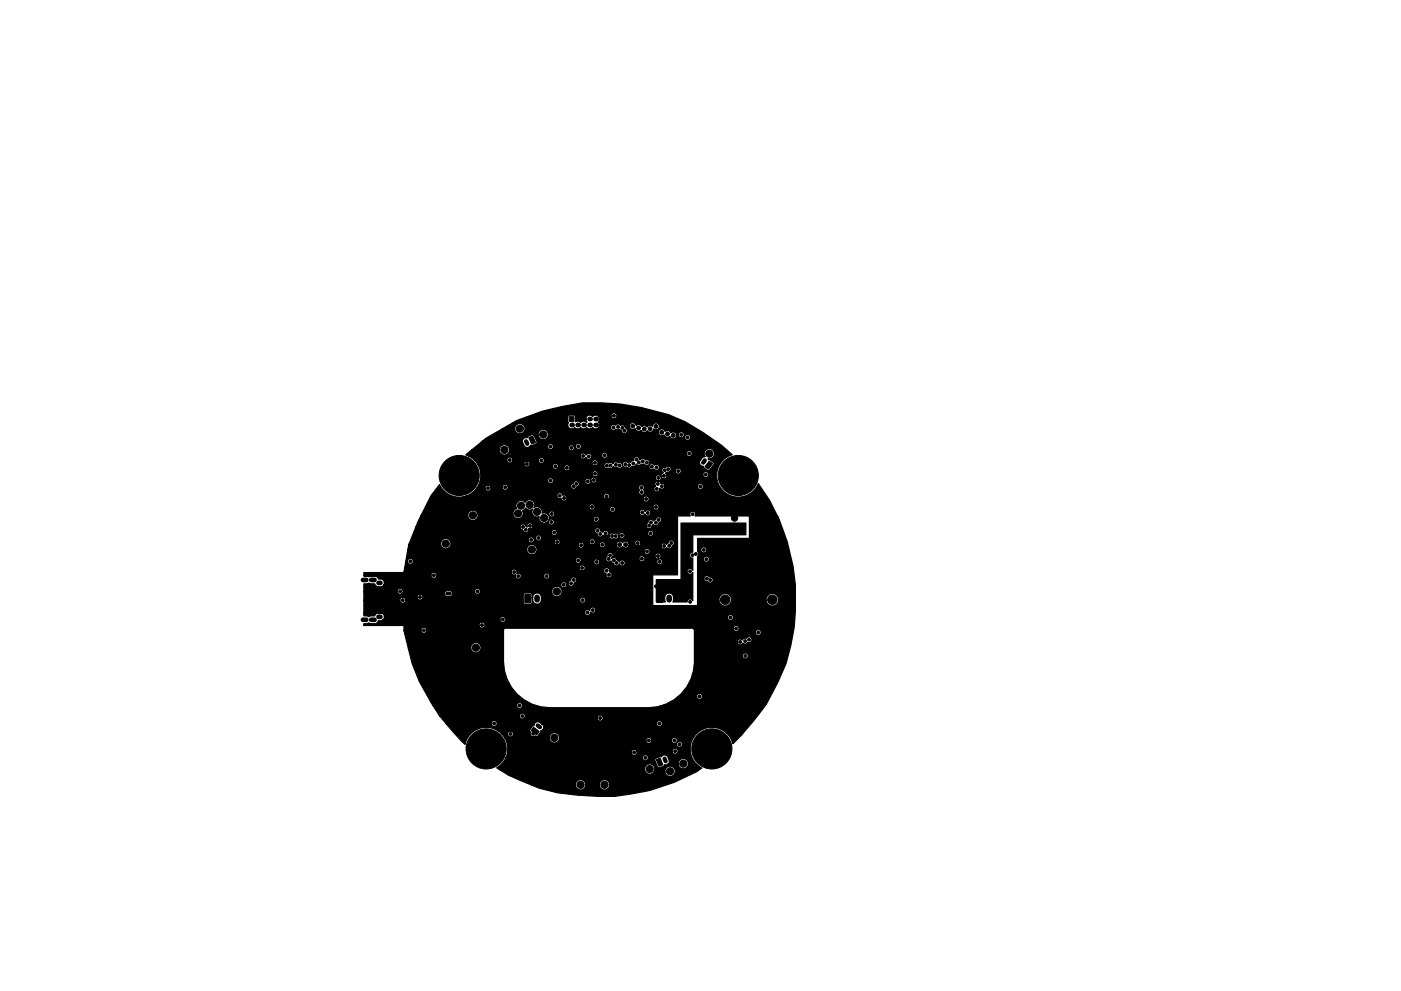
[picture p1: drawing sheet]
<svg xmlns="http://www.w3.org/2000/svg" width="297mm" height="210mm" viewBox="0 0 297 210" stroke-linecap="round" stroke-linejoin="round" font-family="sans-serif">
<g fill="#000" stroke="#000" stroke-width=".21">
<path d="M112.1 92.9l.8-.4 .6 1.3-.8 .4zM120.7 88.4h1v1h-1zM150.4 97.8l.7 .6-.9 1.2-.7-.6zM155.1 111.2h1.3v1.4h-1.3zM111.3 126.1h1.2v1.7h-1.2zM139.3 126.1h1.2v1.7h-1.2zM113.2 154.3l1.1 .9-.5 .7-1.2-.9zM139.1 161.2l.9-.3 .5 1.3-.8 .4z"/>
<circle cx="106.9" cy="95.4" r=".76"/>
<circle cx="108.1" cy="97.6" r=".3"/>
<circle cx="110.2" cy="90.9" r=".76"/>
<circle cx="111.7" cy="98.4" r=".3"/>
<circle cx="114.6" cy="99" r=".3"/>
<circle cx="114.8" cy="97.7" r=".3"/>
<circle cx="115.2" cy="92.2" r=".76"/>
<circle cx="116.7" cy="94.8" r=".3"/>
<circle cx="117.8" cy="98.9" r=".3"/>
<circle cx="120.2" cy="99.2" r=".3"/>
<circle cx="121.1" cy="95" r=".3"/>
<circle cx="122.6" cy="94.7" r=".3"/>
<circle cx="123.6" cy="96.7" r=".3"/>
<circle cx="124.8" cy="96.8" r=".3"/>
<circle cx="126.1" cy="98.2" r=".3"/>
<circle cx="128.2" cy="96.6" r=".3"/>
<circle cx="128.7" cy="98.8" r=".3"/>
<circle cx="129.4" cy="98.7" r=".3"/>
<circle cx="130.1" cy="90.7" r=".3"/>
<circle cx="130.2" cy="88.2" r=".3"/>
<circle cx="130.6" cy="98.6" r=".3"/>
<circle cx="131" cy="90.6" r=".3"/>
<circle cx="131.4" cy="98.7" r=".3"/>
<circle cx="132" cy="90.8" r=".3"/>
<circle cx="132.4" cy="91.4" r=".3"/>
<circle cx="132.6" cy="98.5" r=".3"/>
<circle cx="133.3" cy="88.9" r=".4"/>
<circle cx="133.4" cy="98.7" r=".3"/>
<circle cx="133.9" cy="97.2" r=".3"/>
<circle cx="134.2" cy="90.4" r=".4"/>
<circle cx="134.3" cy="98.3" r=".3"/>
<circle cx="135" cy="97.5" r=".3"/>
<circle cx="135.4" cy="90.8" r=".4"/>
<circle cx="135.4" cy="98.1" r=".3"/>
<circle cx="136.3" cy="97.9" r=".3"/>
<circle cx="136.6" cy="91" r=".4"/>
<circle cx="137.2" cy="98.1" r=".3"/>
<circle cx="137.8" cy="91" r=".4"/>
<circle cx="138.2" cy="99" r=".3"/>
<circle cx="139.1" cy="90.5" r=".4"/>
<circle cx="139.2" cy="99.1" r=".3"/>
<circle cx="140.3" cy="91.7" r=".4"/>
<circle cx="140.9" cy="99.8" r=".3"/>
<circle cx="141.5" cy="92.1" r=".4"/>
<circle cx="141.7" cy="99.5" r=".3"/>
<circle cx="142.7" cy="92.4" r=".4"/>
<circle cx="143.6" cy="98.8" r=".3"/>
<circle cx="143.8" cy="99.9" r=".3"/>
<circle cx="144.4" cy="92.2" r=".3"/>
<circle cx="145.8" cy="92.8" r=".3"/>
<circle cx="146.1" cy="96.2" r=".3"/>
<circle cx="150.4" cy="96.2" r=".76"/>
<circle cx="87" cy="119.1" r=".3"/>
<circle cx="89" cy="113.2" r=".76"/>
<circle cx="94.5" cy="115.3" r=".76"/>
<circle cx="97.4" cy="100.9" r="4.3"/>
<circle cx="97.4" cy="117.5" r=".3"/>
<circle cx="100.3" cy="109.3" r=".76"/>
<circle cx="101" cy="113.3" r=".3"/>
<circle cx="102.7" cy="117.4" r=".3"/>
<circle cx="103.5" cy="103.6" r=".3"/>
<circle cx="107.1" cy="103.4" r=".3"/>
<circle cx="107.9" cy="113.3" r=".3"/>
<circle cx="109.8" cy="108.9" r=".76"/>
<circle cx="110.5" cy="107.3" r=".76"/>
<circle cx="110.9" cy="113" r=".3"/>
<circle cx="110.9" cy="111.8" r=".3"/>
<circle cx="111" cy="102.3" r=".3"/>
<circle cx="111.5" cy="112.4" r=".3"/>
<circle cx="112.3" cy="107.1" r=".76"/>
<circle cx="112.4" cy="111.6" r=".3"/>
<circle cx="112.6" cy="114.5" r=".3"/>
<circle cx="112.8" cy="116.6" r=".76"/>
<circle cx="113.9" cy="108.6" r=".76"/>
<circle cx="114.2" cy="114.1" r=".3"/>
<circle cx="115.3" cy="102.8" r=".3"/>
<circle cx="115.4" cy="109.9" r=".76"/>
<circle cx="116" cy="118.4" r=".3"/>
<circle cx="116.7" cy="102" r=".3"/>
<circle cx="116.9" cy="110.7" r=".3"/>
<circle cx="117" cy="109" r=".3"/>
<circle cx="117.5" cy="113" r=".3"/>
<circle cx="118.1" cy="115" r=".3"/>
<circle cx="118.7" cy="105.2" r=".3"/>
<circle cx="119.6" cy="105.7" r=".3"/>
<circle cx="120.3" cy="105.2" r=".3"/>
<circle cx="120.3" cy="107" r=".3"/>
<circle cx="121.6" cy="103.2" r=".3"/>
<circle cx="122.2" cy="102.6" r=".3"/>
<circle cx="122.6" cy="118.9" r=".3"/>
<circle cx="123.2" cy="115.7" r=".3"/>
<circle cx="123.9" cy="110" r=".3"/>
<circle cx="124.6" cy="102.1" r=".3"/>
<circle cx="125.5" cy="107.5" r=".3"/>
<circle cx="125.5" cy="114.9" r=".3"/>
<circle cx="125.9" cy="101.8" r=".3"/>
<circle cx="126.2" cy="100.5" r=".3"/>
<circle cx="126.3" cy="107.1" r=".3"/>
<circle cx="126.4" cy="110.1" r=".3"/>
<circle cx="126.4" cy="105.1" r=".3"/>
<circle cx="126.5" cy="119.2" r=".3"/>
<circle cx="126.7" cy="112.6" r=".3"/>
<circle cx="127.3" cy="113.3" r=".3"/>
<circle cx="127.7" cy="115.6" r=".3"/>
<circle cx="128.4" cy="113.1" r=".3"/>
<circle cx="128.6" cy="105.3" r=".3"/>
<circle cx="129.1" cy="118.6" r=".3"/>
<circle cx="129.3" cy="117.8" r=".3"/>
<circle cx="129.8" cy="113.7" r=".3"/>
<circle cx="129.9" cy="108" r=".3"/>
<circle cx="130.2" cy="118.9" r=".3"/>
<circle cx="130.5" cy="113.7" r=".3"/>
<circle cx="130.7" cy="119.4" r=".3"/>
<circle cx="131" cy="105.3" r=".3"/>
<circle cx="131.4" cy="115.5" r=".4"/>
<circle cx="131.9" cy="113.6" r=".3"/>
<circle cx="131.9" cy="119.4" r=".3"/>
<circle cx="131.9" cy="105.3" r=".3"/>
<circle cx="132.6" cy="115.5" r=".4"/>
<circle cx="132.7" cy="105.3" r=".3"/>
<circle cx="133.1" cy="117" r=".3"/>
<circle cx="133.5" cy="105.3" r=".3"/>
<circle cx="133.7" cy="114.7" r=".3"/>
<circle cx="134.4" cy="105.3" r=".3"/>
<circle cx="134.6" cy="111.8" r=".3"/>
<circle cx="135.2" cy="115.2" r=".3"/>
<circle cx="136" cy="103.5" r=".3"/>
<circle cx="136" cy="104.4" r=".3"/>
<circle cx="136.1" cy="118.5" r=".3"/>
<circle cx="136.2" cy="108.7" r=".3"/>
<circle cx="137" cy="105.9" r=".3"/>
<circle cx="137.2" cy="117" r=".3"/>
<circle cx="137.3" cy="108.8" r=".3"/>
<circle cx="137.6" cy="111.5" r=".3"/>
<circle cx="137.9" cy="113.1" r=".3"/>
<circle cx="138" cy="110.8" r=".3"/>
<circle cx="139.1" cy="110.9" r=".3"/>
<circle cx="139.1" cy="107.6" r=".3"/>
<circle cx="139.3" cy="103.7" r=".3"/>
<circle cx="139.5" cy="102.7" r=".3"/>
<circle cx="139.5" cy="118" r=".3"/>
<circle cx="139.6" cy="101.4" r=".3"/>
<circle cx="139.6" cy="110.3" r=".3"/>
<circle cx="139.9" cy="119.2" r=".3"/>
<circle cx="140.3" cy="103.2" r=".3"/>
<circle cx="140.8" cy="100.9" r=".3"/>
<circle cx="140.8" cy="115.8" r=".3"/>
<circle cx="141.2" cy="115.1" r=".3"/>
<circle cx="141.5" cy="111.1" r=".3"/>
<circle cx="141.9" cy="103.2" r=".3"/>
<circle cx="141.9" cy="106.7" r=".3"/>
<circle cx="141.9" cy="115.8" r=".3"/>
<circle cx="142.3" cy="115.2" r=".3"/>
<circle cx="142.4" cy="111.1" r=".3"/>
<circle cx="143.3" cy="111.4" r=".3"/>
<circle cx="143.4" cy="115.3" r=".3"/>
<circle cx="145.9" cy="103.4" r=".3"/>
<circle cx="146.8" cy="117.8" r=".3"/>
<circle cx="146.9" cy="109.1" r=".3"/>
<circle cx="147.5" cy="117.5" r=".3"/>
<circle cx="147.6" cy="104.8" r=".3"/>
<circle cx="148.5" cy="103.2" r=".3"/>
<circle cx="149.2" cy="116.7" r=".3"/>
<circle cx="149.6" cy="100.7" r=".3"/>
<circle cx="149.8" cy="118.6" r=".3"/>
<circle cx="155.7" cy="109.9" r=".67"/>
<circle cx="156.5" cy="100.9" r="4.3"/>
<circle cx="161.3" cy="109.8" r=".76"/>
<circle cx="81.8" cy="129" r=".3"/>
<circle cx="83.4" cy="127.2" r=".3"/>
<circle cx="84.2" cy="122" r=".3"/>
<circle cx="84.8" cy="125.5" r=".3"/>
<circle cx="85.4" cy="127.3" r=".3"/>
<circle cx="88.6" cy="127.9" r=".3"/>
<circle cx="89" cy="126.7" r=".3"/>
<circle cx="89.9" cy="133.7" r=".3"/>
<circle cx="90.3" cy="131.5" r=".3"/>
<circle cx="92" cy="122.1" r=".3"/>
<circle cx="94.8" cy="125.9" r=".3"/>
<circle cx="95.4" cy="125.9" r=".3"/>
<circle cx="97.3" cy="128" r=".3"/>
<circle cx="100.3" cy="125.2" r=".3"/>
<circle cx="100.9" cy="137.4" r=".76"/>
<circle cx="101.2" cy="125.5" r=".3"/>
<circle cx="101.2" cy="134.2" r=".3"/>
<circle cx="102.2" cy="132.6" r=".3"/>
<circle cx="102.7" cy="125.5" r=".3"/>
<circle cx="102.7" cy="136.2" r=".3"/>
<circle cx="104.6" cy="125.8" r=".3"/>
<circle cx="105.4" cy="127.2" r=".3"/>
<circle cx="106.6" cy="131.4" r=".3"/>
<circle cx="109" cy="121.4" r=".3"/>
<circle cx="109.9" cy="122.2" r=".3"/>
<circle cx="115.9" cy="122.2" r=".3"/>
<circle cx="118.1" cy="125.5" r=".76"/>
<circle cx="119.5" cy="124.1" r=".3"/>
<circle cx="121.1" cy="123.8" r=".3"/>
<circle cx="121.6" cy="123" r=".3"/>
<circle cx="121.7" cy="129.4" r=".3"/>
<circle cx="123.4" cy="120.5" r=".3"/>
<circle cx="123.5" cy="127.3" r=".3"/>
<circle cx="124.5" cy="122.2" r=".3"/>
<circle cx="124.6" cy="130" r=".3"/>
<circle cx="125.2" cy="124.5" r=".3"/>
<circle cx="125.5" cy="122.2" r=".3"/>
<circle cx="125.7" cy="129.4" r=".3"/>
<circle cx="126.1" cy="122" r=".3"/>
<circle cx="126.7" cy="125.4" r=".3"/>
<circle cx="127.4" cy="122.2" r=".3"/>
<circle cx="127.6" cy="129.5" r=".3"/>
<circle cx="128.6" cy="121.1" r=".3"/>
<circle cx="129.1" cy="122" r=".3"/>
<circle cx="132.3" cy="122.2" r=".3"/>
<circle cx="132.7" cy="123.4" r=".3"/>
<circle cx="133.3" cy="124.5" r=".3"/>
<circle cx="133.3" cy="129.3" r=".3"/>
<circle cx="133.8" cy="125.4" r=".3"/>
<circle cx="134.4" cy="126.3" r=".3"/>
<circle cx="139.1" cy="124.4" r=".3"/>
<circle cx="140.1" cy="124.4" r=".3"/>
<circle cx="142.6" cy="120.6" r=".3"/>
<circle cx="143.2" cy="121" r=".3"/>
<circle cx="145.2" cy="124.3" r=".3"/>
<circle cx="146.3" cy="124.3" r=".3"/>
<circle cx="146.3" cy="121.2" r=".3"/>
<circle cx="146.3" cy="127.7" r=".3"/>
<circle cx="149.9" cy="122.7" r=".3"/>
<circle cx="150.6" cy="123.1" r=".3"/>
<circle cx="152.8" cy="130.8" r=".3"/>
<circle cx="153.2" cy="132.5" r=".3"/>
<circle cx="153.7" cy="127.2" r="1"/>
<circle cx="154.2" cy="134.4" r=".3"/>
<circle cx="154.9" cy="131" r=".3"/>
<circle cx="156.1" cy="133.3" r=".3"/>
<circle cx="156.8" cy="131" r=".3"/>
<circle cx="156.9" cy="136.2" r=".3"/>
<circle cx="157.9" cy="126.9" r=".3"/>
<circle cx="158" cy="136" r=".3"/>
<circle cx="158" cy="139.2" r=".3"/>
<circle cx="158.8" cy="135.7" r=".3"/>
<circle cx="159.6" cy="126.9" r=".3"/>
<circle cx="159.8" cy="139.6" r=".3"/>
<circle cx="160.8" cy="134.2" r=".3"/>
<circle cx="161.6" cy="130.9" r=".3"/>
<circle cx="162.1" cy="133.4" r=".3"/>
<circle cx="162.3" cy="135.2" r=".3"/>
<circle cx="162.6" cy="130.9" r=".3"/>
<circle cx="163.5" cy="130.9" r=".3"/>
<circle cx="163.7" cy="127.2" r="1"/>
<circle cx="164.1" cy="136.2" r=".3"/>
<circle cx="103.1" cy="158.9" r="4.3"/>
<circle cx="104.2" cy="144.8" r=".3"/>
<circle cx="104.8" cy="153.5" r=".3"/>
<circle cx="105.6" cy="151.7" r=".3"/>
<circle cx="106.6" cy="148" r=".3"/>
<circle cx="108.2" cy="155.7" r=".3"/>
<circle cx="109.5" cy="150.9" r=".3"/>
<circle cx="110.2" cy="149.7" r=".3"/>
<circle cx="110.8" cy="151.9" r=".3"/>
<circle cx="111.4" cy="153.5" r=".3"/>
<circle cx="113" cy="155.7" r=".3"/>
<circle cx="117.5" cy="156.5" r=".76"/>
<circle cx="127.2" cy="152.3" r=".3"/>
<circle cx="134.4" cy="159.6" r=".3"/>
<circle cx="136.2" cy="152.9" r=".3"/>
<circle cx="137.6" cy="157.1" r=".3"/>
<circle cx="138.8" cy="155.5" r=".3"/>
<circle cx="139.8" cy="153.5" r=".3"/>
<circle cx="141.6" cy="154" r=".3"/>
<circle cx="143" cy="157.1" r=".3"/>
<circle cx="143.1" cy="159.4" r=".3"/>
<circle cx="144.1" cy="157.9" r=".3"/>
<circle cx="148.3" cy="147.7" r=".3"/>
<circle cx="150.3" cy="153.5" r=".3"/>
<circle cx="150.9" cy="158.9" r="4.3"/>
<circle cx="154.8" cy="152.6" r=".3"/>
<circle cx="158.8" cy="152" r=".3"/>
<circle cx="162.9" cy="140.6" r=".3"/>
<circle cx="123.1" cy="166.5" r=".76"/>
<circle cx="125.6" cy="166.5" r=".76"/>
<circle cx="128.2" cy="166.5" r=".76"/>
<circle cx="136.8" cy="160.8" r=".3"/>
<circle cx="137.7" cy="163.2" r=".76"/>
<circle cx="142.1" cy="163.6" r=".76"/>
<circle cx="144.9" cy="162" r=".76"/>
</g>
<g fill="#000">
<circle cx="121.2" cy="90.2" r=".5"/>
<circle cx="122.5" cy="88.9" r=".5"/>
<circle cx="122.5" cy="90.2" r=".5"/>
<circle cx="123.7" cy="88.9" r=".5"/>
<circle cx="123.7" cy="90.2" r=".5"/>
<circle cx="125" cy="90.2" r=".5"/>
<circle cx="125" cy="88.9" r=".5"/>
<circle cx="126.3" cy="90.2" r=".5"/>
<circle cx="126.3" cy="88.9" r=".5"/>
</g>
<path d="M113.9 126.7v.5M141.9 126.7v.5" fill="none" stroke="#000" stroke-width="1.2"/>
<path d="M77 123h.7M77 131.5h.7M78.7 123h.7M78.7 131.5h.7M80.3 130.9h.4M80.3 123.7h.4" fill="none" stroke="#000" stroke-width="1"/>
<path d="M110.4 94.2l.2 .5M111.5 93.6l.3 .6M148.4 96.9l-.3 .5M149.4 97.7l-.3 .5M114 153.9l.5 .4M114.8 152.9l.5 .4M140.9 161l.2 .5M142.1 160.5l.2 .5" fill="none" stroke="#000" stroke-width=".9"/>
<path d="M98.8 96.5l1.1-1h6a1.09 1.09 0 0 0 1.6 .9 1.09 1.09 0 0 0 0-1.9 1.09 1.09 0 0 0-1.6 .8v.2h-6l2.3-1.9h8.6l.3 .9a.77 .77 0 0 0 1.1 .3h3.9v.1a.63 .63 0 0 0 .5 .5 .63 .63 0 0 0 .7-.3h3.2v.1a.63 .63 0 0 0 .9 .4 .63 .63 0 0 0 .3-.9l.3 .2a.63 .63 0 0 0 1 .3 .63 .63 0 0 0-.2-1.1 .63 .63 0 0 0-.8 .6h-.3a.63 .63 0 0 0-.7-.3 .63 .63 0 0 0-.5 .7h-3.2v-.1a.63 .63 0 0 0-.5-.9 .63 .63 0 0 0-.7 .7h-3.8a.4 .4 0 0 1 .6-.3l.8-.4 .2-.2-.7-1.6h.9v.2a1.09 1.09 0 0 0 1.8 .5 1.09 1.09 0 0 0-.3-1.8 1.09 1.09 0 0 0-1.5 1.1l-1.2-.1-1 .4-.1 .3a.77 .77 0 0 0-1 .7h-8.6l.9-.6 3.3-2h2.7a1.09 1.09 0 0 0 1.7 .9 1.09 1.09 0 0 0 0-1.9 1.09 1.09 0 0 0-1.7 .8v.2h-2.7l3.2-1.8 2.2-.8h8.6v1.1l.1 .2a.83 .83 0 0 0 .2 1.1 .83 .83 0 0 0 1.1-.1 .82 .82 0 0 0 1.3 0 .82 .82 0 0 0 1.3 0 .82 .82 0 0 0 1.2 0 .82 .82 0 0 0 1.3 0h2.5l.1 .1a.63 .63 0 0 0 .5 .5 .63 .63 0 0 0 .6-.3l.4 .2a.64 .64 0 0 1 .8 .5 .63 .63 0 0 0 1.1 .1h6.7v.1a.73 .73 0 0 0 1.2 .3 .73 .73 0 0 0 1.2 .4 .73 .73 0 0 0 .9 .5 .73 .73 0 0 0 .6-.8h.3v.1a.63 .63 0 0 0 .8 .5h.6v.1a.63 .63 0 0 0 1 .3 .63 .63 0 0 0-.2-1.1 .63 .63 0 0 0-.8 .7h-.6a.63 .63 0 0 0 .5-.8 .63 .63 0 0 0-.7-.5 .63 .63 0 0 0-.6 .7h-.3l-.1-.1a.73 .73 0 0 0-1.2-.3 .72 .72 0 0 0-1.2-.4 .73 .73 0 0 0-.8-.5 .73 .73 0 0 0-.6 .8l-6.7-.1a.75 .75 0 0 0-.3-1l-.1-.2h.9a.73 .73 0 0 0 .5 .6 .73 .73 0 0 0 .8-.2 .72 .72 0 0 0 .5 .6 .72 .72 0 0 0 .7-.2 .73 .73 0 0 0 .7 .5 .73 .73 0 0 0 .6-.4 .73 .73 0 0 0 .8 .3 .73 .73 0 0 0 .6-.7 .73 .73 0 0 0 1.1-.2 .73 .73 0 0 0-.4-1 .73 .73 0 0 0-1 .6 .72 .72 0 0 0-1.1 .2 .72 .72 0 0 0-1.1-.1 .72 .72 0 0 0-1.2-.2 .73 .73 0 0 0-.8-.6 .73 .73 0 0 0-.7 .8l-1-.1a.63 .63 0 0 0-.8-.1 .63 .63 0 0 0-1.1-.1 .63 .63 0 0 0-.7-.1 .63 .63 0 0 0-.4 .6h-2.5l.2-.5-.3-.7 .3-.6-.3-.7h2.7l.1 .2a.63 .63 0 0 0 1 .3 .63 .63 0 0 0-.2-1.1 .63 .63 0 0 0-.9 .6h-2.8a.82 .82 0 0 0-1.1 .2 .83 .83 0 0 0-1.2-.1 .83 .83 0 0 0 .1 1.2l-.1 .1a.82 .82 0 0 0-1.3 0 .82 .82 0 0 0-1.1-.1v-1.2l-.3-.2h-1.1l-.2 .3h-8.6l3.3-1.2 4.2-1 4.2-.7h4a46.5 46.5 0 0 1 17.7 4l3.7 2.2 4 2.7 2.3 2.1a4.6 4.6 0 0 0-2.1 7.5 4.6 4.6 0 0 0 7.7-1.4l2.4 3.6 1.6 3.3-17.4-.1a.63 .63 0 0 0-.6-.9 .63 .63 0 0 0-.4 1h-2.7l-.1 12.5h-5.2v6.4l9.4 .1 .1-.1v-1h4.5l.1 .2a1.33 1.33 0 0 0 1.4 1 1.33 1.33 0 0 0 1.2-1.2h7.3l.1 .2a1.33 1.33 0 0 0 2.1 .6 1.33 1.33 0 0 0-.4-2.2 1.33 1.33 0 0 0-1.8 1.4h-7.3v-.3a1.33 1.33 0 0 0-1.5-1.2 1.33 1.33 0 0 0-1.2 1.5h-4.5v-4.6h1.3l.1 .1a.63 .63 0 0 0 .7 .5 .63 .63 0 0 0 .8 .2 .63 .63 0 0 0 .4-.7 .63 .63 0 0 0-.8-.4 .63 .63 0 0 0-.7-.4 .63 .63 0 0 0-.5 .7h-1.3v-4.1h1.2l.1 .1a.63 .63 0 0 0 1 .3 .63 .63 0 0 0-.2-1 .63 .63 0 0 0-.9 .6h-1.2l.1-.8a.63 .63 0 0 0-.1-.9v-.3h.7a.63 .63 0 0 0 .9 .5 .63 .63 0 0 0 0-1.1 .63 .63 0 0 0-.9 .5v.1h-.7v-2.5h10.9l.1-4.7h5.9l.2 .1a43.6 43.6 0 0 1 1.6 31.2l-1.7 4-2.5 4.7-5.2 6.5-1.8 1.8-.1-.2a4.6 4.6 0 0 0-7.3-2.3 4.6 4.6 0 0 0 .8 7.7 40.2 40.2 0 0 1-26.3 5.7l-4.2-.5-4-1-1.5-.6h9.2a1.09 1.09 0 0 0 1.1 1 1.09 1.09 0 0 0 1.1-1h2.9v.2a1.09 1.09 0 0 0 1.8 .5 1.09 1.09 0 0 0-.3-1.8 1.09 1.09 0 0 0-1.5 1.1h-2.9v-.2a1.09 1.09 0 0 0-1.2-1 1.09 1.09 0 0 0-1 1.2h-9.2l-5-2.1-1.9-1.2h30.8v.2a1.09 1.09 0 0 0 .9 .8 1.09 1.09 0 0 0 1.1-.6h2.3v.2a1.09 1.09 0 0 0 1.8 .6 1.09 1.09 0 0 0-.3-1.9 1.09 1.09 0 0 0-1.5 1.1h-2.3a1.09 1.09 0 0 0-.7-1.6 1.09 1.09 0 0 0-1.3 1.2h-30.8l-.6-.4a4.3 4.3 0 0 0 1.9-2.1h29v.2a.63 .63 0 0 0 1.1 .2h1.5l.6 1.5 .3 .2 1-.4 .2-.3 2.9-.1a1.09 1.09 0 0 0 1.6 .9 1.09 1.09 0 0 0 .1-1.9 1.09 1.09 0 0 0-1.7 .8v.2h-2.2l.3-.6-.4-1a.77 .77 0 0 0-1.3 .1l-.3-.1-.9 .4-.2 .3h-1.5a.63 .63 0 0 0-.2-1 .63 .63 0 0 0-.9 .6h-29l.4-1.1h26.2a.63 .63 0 0 0 .8 .6 .63 .63 0 0 0 .4-.9h7.5v.1a.63 .63 0 0 0 1.1 .3 .63 .63 0 0 0-.2-1 .63 .63 0 0 0-.9 .6l-7.5-.1a.63 .63 0 0 0-.7-.3 .63 .63 0 0 0-.5 .7h-26.2v-1.8h35.8l.1 .2a.63 .63 0 0 0 1 .3 .63 .63 0 0 0-.2-1.1 .63 .63 0 0 0-.9 .6h-35.8l-.5-1.3h9.4v.2a1.09 1.09 0 0 0 .9 .8 1.09 1.09 0 0 0 1.1-.5h18.4l.1 .2a.63 .63 0 0 0 .6 .4 .63 .63 0 0 0 .6-.6h4.1l.1 .2a.63 .63 0 0 0 1 .3 .63 .63 0 0 0-.2-1.1 .63 .63 0 0 0-.9 .6h-4.1v-.1a.63 .63 0 0 0-.7-.5 .63 .63 0 0 0-.6 .6h-18.4a1.09 1.09 0 0 0-.7-1.6 1.09 1.09 0 0 0-1.3 1.1h-9.4l-.7-.8h1.2a.63 .63 0 0 0 1 .5 .63 .63 0 0 0 0-1.1 .63 .63 0 0 0-1 .5v.1h-1.2l-.9-.8h6.8l.2 .4a.63 .63 0 0 0 .2 .8 .63 .63 0 0 0 .8-.1l.5 .1 .7-1.2a.79 .79 0 0 0 .6-.7 .79 .79 0 0 0-.5-.7h24.4v.1a.63 .63 0 0 0 1 .3 .63 .63 0 0 0-.2-1.1 .63 .63 0 0 0-.8 .7h-24.4l-.3-.3a.78 .78 0 0 0-.9-.1 .78 .78 0 0 0-.4 .8l-.3 .1-.6 .9h-6.8a4.6 4.6 0 0 0-6.9 2.9l-4-4.4h9.5a.63 .63 0 0 0 1 .5 .63 .63 0 0 0 0-1 .63 .63 0 0 0-1 .4v.1h-9.5l-1.3-1.5h16.8a.63 .63 0 0 0 .4 .5 .63 .63 0 0 0 .7-.1h15.4v.1a.63 .63 0 0 0 1.1 .3 .63 .63 0 0 0-.2-1 .63 .63 0 0 0-.9 .6l-15.4-.1a.63 .63 0 0 0-.3-1 .63 .63 0 0 0-.8 .7h-16.8l-1.5-2.3h17.7a.63 .63 0 0 0 1 .5 .63 .63 0 0 0 0-1 .63 .63 0 0 0-1 .4v.1h-17.7a34 34 0 0 1-5.2-12.2h13.2v.2a1.09 1.09 0 0 0 1.8 .5 1.09 1.09 0 0 0-.3-1.8 1.09 1.09 0 0 0-1.5 1.1h-13.2l-1-3.7h3.6a.63 .63 0 0 0 .7 .6 .63 .63 0 0 0 .6-.7h16.3v6.7l.2 1.9 .5 1.9 1 1.6 1.2 1.5 1.5 1.2 1.7 .9 1.7 .5 2 .2h20.9l1.9-.2 1.8-.5 1.7-.9 .8-.7h4a.63 .63 0 0 0 .9 .5 .63 .63 0 0 0 .1-1.1 .63 .63 0 0 0-1 .5v.1h-4l.7-.6 1.2-1.4 .9-1.8 .6-1.8 .1-3h10.2a.63 .63 0 0 0 .9 .5 .63 .63 0 0 0 .1-1.1 .63 .63 0 0 0-1 .5v.1h-10.2v-2.9h9.1a.63 .63 0 0 0 .5 .5 .63 .63 0 0 0 .7-.4 .7 .7 0 0 0 1.1-.1 .65 .65 0 0 0 .8-.4 .65 .65 0 0 0-.4-.8 .65 .65 0 0 0-.8 .3 .63 .63 0 0 0-.8 .4 .63 .63 0 0 0-.7-.2 .63 .63 0 0 0-.4 .7h-9.1v-2.1h12.9l.1 .2a.63 .63 0 0 0 1 .3 .63 .63 0 0 0-.2-1.1 .63 .63 0 0 0-.9 .6h-12.9l-.1-.8h8.3a.63 .63 0 0 0 1 .5 .63 .63 0 0 0 0-1.1 .63 .63 0 0 0-1 .5v.1l-48.2-.1-.3 .1-.1 .3h-16.3a.63 .63 0 0 0-.7-.6 .63 .63 0 0 0-.6 .7h-3.6l-.1-1.1h-8.4h24.5v.1a.63 .63 0 0 0 1 .3 .63 .63 0 0 0-.2-1.1 .63 .63 0 0 0-.8 .7h-24.5v-.4l1.1-.2 .3 .2h1.1l.4-.2 .2-.4h.6l.4-.2h24.8a.63 .63 0 0 0 .8 .5 .63 .63 0 0 0 .3-1h47.1l.1 .2a.63 .63 0 0 0 1 .3 .63 .63 0 0 0-.2-1.1 .63 .63 0 0 0-.9 .6h-47.1a.63 .63 0 0 0-.7-.2 .63 .63 0 0 0-.4 .7h-24.8a.89 .89 0 0 0 .1-1.1 .89 .89 0 0 0-1-.4 .94 .94 0 0 0-.9 .7h-.9l-.3 .2-1.1-.2v-.7h46.8l.1 .1a.63 .63 0 0 0 .7 .5 .63 .63 0 0 0 .5-.8 .63 .63 0 0 0 1 0 .63 .63 0 0 0-.4-1 .63 .63 0 0 0-.7 .8l-.1-.1a.63 .63 0 0 0-.7-.1 .63 .63 0 0 0-.4 .6h-46.8v-2.6h7.7v.1a.63 .63 0 0 0 1.1 .3 .63 .63 0 0 0-.4-1.1h2.9v.1a.63 .63 0 0 0 1.1 .3 .63 .63 0 0 0-.2-1 .63 .63 0 0 0-.9 .6h-2.9a.63 .63 0 0 0-.7 .7h-7.7v-1.9h7.1v.1a.63 .63 0 0 0 1 .4h9v.1a1.15 1.15 0 0 0 1.7 .2l.1-.2h14.9v1.8l.4 .3 1.4-.1 .1-1.4h.1a1.03 1.03 0 0 0 .2 1.1 1.03 1.03 0 0 0 1.1 .3l.4-.3 .2-.4h8.1v.1a.63 .63 0 0 0 1.1 .3 .63 .63 0 0 0-.2-1.1 .63 .63 0 0 0-.9 .7h-8.1v-.7a.93 .93 0 0 0-.9-.9 .93 .93 0 0 0-1 .9h-.1v-.7l-.3-.2h-1.3l-.3 .3h-14.9l-.2-.6h4.8a.63 .63 0 0 0 .6 .6 .63 .63 0 0 0 .6-.5h15.2v.2a1.09 1.09 0 0 0 1.8 .5 1.09 1.09 0 0 0-.3-1.8 1.09 1.09 0 0 0-1.5 1.1l-15.2-.1a.63 .63 0 0 0-.6-.7 .63 .63 0 0 0-.6 .7h-4.8a1.02 1.02 0 0 0-1.6 .5h-9a.63 .63 0 0 0-.1-1.1 .63 .63 0 0 0-.9 .6h-7.1v-1.6l1.1-.2 .3 .2h1a.94 .94 0 0 0 1.2 .6l.7-.4h37.5v.1a.63 .63 0 0 0 .8 .5 .63 .63 0 0 0 .4-.9h.4v.1a.63 .63 0 0 0 .7 .5 .63 .63 0 0 0 .5-.7 .63 .63 0 0 0 .6-.7 .63 .63 0 0 0-.7-.6 .63 .63 0 0 0-.6 .7 .63 .63 0 0 0-.5 .7h-.4a.63 .63 0 0 0-.8-.3 .63 .63 0 0 0-.4 .6h-37.5v-.1a.9 .9 0 0 0-.2-1 .9 .9 0 0 0-.9-.2l-.6-.5-1-.1a.81 .81 0 0 1-1 0l-.6-.1h14.3v.1a.63 .63 0 0 0 1 .3 .63 .63 0 0 0-.2-1 .63 .63 0 0 0-.8 .6h-14.3v-.6l31.3-.1a.63 .63 0 0 0 1 .5 .63 .63 0 0 0 .3 .9 .63 .63 0 0 0 .8-.5h4.8v.1a.63 .63 0 0 0 1 .3 .63 .63 0 0 0-.2-1.1 .63 .63 0 0 0-.8 .7h-4.8v-.1a.63 .63 0 0 0-.9-.5v-.6h18.4l.1 .4 .4 .3a.63 .63 0 0 0 .5 .8 .63 .63 0 0 0 .7-.5 .63 .63 0 0 0-.5-.8 .63 .63 0 0 0-.5-.8 .63 .63 0 0 0-.7 .6h-18.4a.63 .63 0 0 0-.8-.3 .63 .63 0 0 0-.4 .6h-22.8l.2-.8h37v.1a.63 .63 0 0 0 1 .3 .63 .63 0 0 0-.1-1.1 .63 .63 0 0 0-.9 .7h-37l.2-1.5h.4v.2a.63 .63 0 0 0 .8 .4 .63 .63 0 0 0 .4-.8h34.4v.2a.63 .63 0 0 0 .5 .4 .63 .63 0 0 0 .6-.2h2.8v.1a.63 .63 0 0 0 1 .3 .63 .63 0 0 0-.2-1.1h1.7l.1 .2a.63 .63 0 0 0 1 .2l.5 .5a.7 .7 0 0 0 .6 .6 .7 .7 0 0 0 .7-.5 .63 .63 0 0 0 1 .4 .63 .63 0 0 0 0-1.1 .63 .63 0 0 0-1 .4l-.6-.7h4.8v.1a.63 .63 0 0 0 1 .4 .63 .63 0 0 0 0-1.1h2.4v.2a.63 .63 0 0 0 .7 .4 .63 .63 0 0 0-.1 1.1 .63 .63 0 0 0 1-.4 .63 .63 0 0 0-.8-.7 .63 .63 0 0 0 .4-.8 .63 .63 0 0 0-.7-.4 .63 .63 0 0 0-.5 .6h-2.5a.63 .63 0 0 0-.9 .6l-4.8-.1a.63 .63 0 0 0-1 0 .66 .66 0 0 0 .1-1.1 .66 .66 0 0 0-1.1 .4v.2l-.3 .6h-1.8a.63 .63 0 0 0-.7 .7l-2.8-.1a.63 .63 0 0 0-.4-.9 .63 .63 0 0 0-.7 .6h-34.4a.63 .63 0 0 0-.7-.4 .63 .63 0 0 0-.5 .6h-.4l.5-2.4h25.2v.2a1.09 1.09 0 0 0 1 .8 1.09 1.09 0 0 0 1.1-.6h22.8v.1a.63 .63 0 0 0 1 .3 .63 .63 0 0 0-.2-1.1 .63 .63 0 0 0-.8 .7h-22.8v-.8l-.4-.6h9.2a.63 .63 0 0 0 .7 .6 .63 .63 0 0 0 .5-.7h3.3v.2a.63 .63 0 0 0 .7 .4 .63 .63 0 0 0 .5-.6h2.3l.1 .1a.73 .73 0 0 0 .6 .6 .73 .73 0 0 0 .7-.4 .73 .73 0 0 0 1.3 0h6.9v.1a.63 .63 0 0 0 .5 .5 .63 .63 0 0 0 .7-.4 .63 .63 0 0 0 .7 .3 .63 .63 0 0 0 .4-.6 .63 .63 0 0 0 .5-.7 .63 .63 0 0 0-.7-.5 .63 .63 0 0 0-.6 .6l-.4 .2a.63 .63 0 0 0-.7-.1 .63 .63 0 0 0-.4 .6h-6.9v-.6h1.3v.1a.63 .63 0 0 0 1 .3 .63 .63 0 0 0-.2-1.1 .63 .63 0 0 0-.8 .7l-1.3-.1a.73 .73 0 0 0-1.3 0 .73 .73 0 0 0-.8-.4 .73 .73 0 0 0-.6 .8l-2.3-.1a.63 .63 0 0 0-.7-.5 .63 .63 0 0 0-.5 .6h-3.3a.63 .63 0 0 0-.6-.6 .63 .63 0 0 0-.6 .7l-9.3-.1a1.09 1.09 0 0 0-1.6 1.1h-25.2l.2-1.3h6.7a1.09 1.09 0 0 0 1.6 .9 1.09 1.09 0 0 0 .3-1.7h16.7v.1a.63 .63 0 0 0 1 .4h4.5v.1a.63 .63 0 0 0 .7 .4 .63 .63 0 0 0 .6-.6h6.1v.1a.63 .63 0 0 0 1.1 .3 .63 .63 0 0 0-.2-1 .63 .63 0 0 0-.9 .6h-6.1a.63 .63 0 0 0-.7-.6 .63 .63 0 0 0-.6 .7l-4.5-.1a.62 .62 0 0 0 .2-.8h.3l.1 .1a.63 .63 0 0 0 1 .3 .63 .63 0 0 0-.2-1 .63 .63 0 0 0-.9 .6l-.4-.1a.63 .63 0 0 0-.7-.1 .63 .63 0 0 0-.4 .6l-16.8-.1a1.09 1.09 0 0 0-1.2-.1 1.09 1.09 0 0 0-.6 1h-6.7l1.5-3.6h22.1l.2 .5 .4 .1a.63 .63 0 0 0 .6 .6h5.4v.1a.63 .63 0 0 0 .8 .5 .63 .63 0 0 0 .3-.9h8.1l.1 .3a.67 .67 0 0 1 .6 .7 .63 .63 0 0 0 .9 .1h1.5v.1a.73 .73 0 0 0 1 .4 .63 .63 0 0 0 .7 0 .63 .63 0 0 0 .3-.7 .66 .66 0 0 0 .9 .6 .66 .66 0 0 0 .3-1h4.9v.1a.63 .63 0 0 0 1.1 .3 .63 .63 0 0 0-.2-1 .63 .63 0 0 0-.9 .6l-5-.1a.69 .69 0 0 0-1.1 .5 .73 .73 0 0 0-1.1-.4 .63 .63 0 0 0-.9 .6h-1.5l.2-.3a.63 .63 0 0 0 1 .1 .63 .63 0 0 0-.2-1 .63 .63 0 0 0-.9 .4l-.1-.2a.49 .49 0 0 1-.5-.6 .63 .63 0 0 0-.7-.2 .63 .63 0 0 0-.4 .7l-8.1-.1a.63 .63 0 0 0-.7-.2 .63 .63 0 0 0-.4 .6h-5.4h.2a.63 .63 0 0 0 .4-.9 .63 .63 0 0 0 .9-.5h24v.1a.67 .67 0 0 0 .8 .4 .67 .67 0 0 0 .5-.7l.3-.1a.63 .63 0 0 0 .7 .2 .63 .63 0 0 0 .4-.6 .63 .63 0 0 0 .6-.6 .63 .63 0 0 0-.7-.6 .63 .63 0 0 0-.6 .6l-.5 .1a.69 .69 0 0 0-.8-.1 .69 .69 0 0 0-.4 .7l-.3 .6-24-.1a.63 .63 0 0 0-.8-.5 .63 .63 0 0 0-.4 .8h-.3a.63 .63 0 0 0-.6-.6 .63 .63 0 0 0-.6 .6h-22.1l1-2.4h10a1.09 1.09 0 0 0 1.3 1 1.09 1.09 0 0 0 .8-1.4h7.5v.2a1.09 1.09 0 0 0 1.5 .7 1.09 1.09 0 0 0 .4-1.6l.7-.5a1.09 1.09 0 0 0 1.6 .2 1.09 1.09 0 0 0 0 1.3 1.09 1.09 0 0 0 1.3 .3 1.09 1.09 0 0 0 .4 1.2 1.09 1.09 0 0 0 1.3 0l.3 .1a.63 .63 0 0 0 1 .3 .63 .63 0 0 0-.1-1h8.6v.1a.63 .63 0 0 0 1 .3 .63 .63 0 0 0-.2-1 .63 .63 0 0 0-.8 .6h-8.6a.63 .63 0 0 0-.9 .6h-.3a1.09 1.09 0 0 0 .1-1.7l.3 .1a.63 .63 0 0 0 .8 .4 .63 .63 0 0 0 .3-.8h18l.1 .1a.63 .63 0 0 0 .5 .4 .63 .63 0 0 0 .6-.3 .63 .63 0 0 0 1 .4 .63 .63 0 0 0 .1-1 .63 .63 0 0 0-1 .2 .63 .63 0 0 0-.7-.5 .63 .63 0 0 0-.6 .7l-18-.1a.63 .63 0 0 0-.7-.3 .63 .63 0 0 0-.5 .7l-.8-.3-.6 .1a1.08 1.08 0 0 0-.6-1.3h10.6v.1a.63 .63 0 0 0 .9 .4h3.4l.1 .1a.63 .63 0 0 0 .9 .4 .63 .63 0 0 0 .1-1h8.1l.1 .1a.63 .63 0 0 0 1 .3 .63 .63 0 0 0-.2-1 .63 .63 0 0 0-.9 .6h-8.1a.63 .63 0 0 0-.7-.1 .63 .63 0 0 0-.4 .6l-3.3-.1a.63 .63 0 0 0-.1-1 .63 .63 0 0 0-.9 .6l-11.1-.1-.6 .2a1.09 1.09 0 0 0-.4-1.5 1.09 1.09 0 0 0-1.5 .4 1.09 1.09 0 0 0-1.5-.2 1.09 1.09 0 0 0-.2 1.5 1.09 1.09 0 0 0-.8 1.1h-7.5a1.09 1.09 0 0 0-1.2-.7 1.09 1.09 0 0 0-.9 1.1h-10l2.2-4.2 1.8-2.4 .1 .2a4.6 4.6 0 0 0 5.5 2.2h19.3v.1a.83 .83 0 0 0 .9 .5 .63 .63 0 0 0 .5 .5 .63 .63 0 0 0 .7-.4h16.2v.2a.63 .63 0 0 0 1 .2 .63 .63 0 0 0-.2-1 .63 .63 0 0 0-.8 .6h-16.2l-.1-.6h7.9a.63 .63 0 0 0 .9 .5 .63 .63 0 0 0 .1-1 .63 .63 0 0 0-1 .4v.1h-7.9a.63 .63 0 0 0-.8-.2 .63 .63 0 0 0-.7-.6 .63 .63 0 0 0-.5 .7h-19.3l1.4-.7 .8-.9h1.8a.63 .63 0 0 0 .8 .6 .63 .63 0 0 0 .5-.8h2.4v.1a.63 .63 0 0 0 .8 .5 .63 .63 0 0 0 .4-.8h13.3v.1a.63 .63 0 0 0 .5 .5 .63 .63 0 0 0 .6-.3h13.3v.2a.4 .4 0 0 1 0 .7 .63 .63 0 0 0 .9 .6 .63 .63 0 0 0 .1-1.1l.2-.1h2a.63 .63 0 0 0 .7 .5 .63 .63 0 0 0 .6-.7 .62 .62 0 0 0 .6 .2 .62 .62 0 0 0 .4-.5h6.9l.1 .1a.63 .63 0 0 0 1 .3 .63 .63 0 0 0-.2-1.1 .63 .63 0 0 0-.9 .7l-6.9-.1a.74 .74 0 0 0-.8-.7 .63 .63 0 0 0-1-.4 .63 .63 0 0 0-.1 1l-.3 .3-.1 .4h-2a.63 .63 0 0 0-.5-.9 .63 .63 0 0 0-.7 .6h-13.3l.2-.2a.63 .63 0 0 0 .5-.5 .63 .63 0 0 0-.2-.6h1.4v.1a.63 .63 0 0 0 .8 .4 .63 .63 0 0 0 .4-.8 .65 .65 0 0 0 .9 .5 .65 .65 0 0 0 .3-1h12.6v.2a.63 .63 0 0 0 .9 .3 .63 .63 0 0 0 .2-.9 .66 .66 0 0 0 .8 .6 .66 .66 0 0 0 .5-.9h7.6v.2a.63 .63 0 0 0 1.1 .3 .63 .63 0 0 0-.2-1.1 .63 .63 0 0 0-.9 .6h-7.6l-.3-.3 1-.4h1.1v.1a.63 .63 0 0 0 1 .3 .63 .63 0 0 0-.2-1 .63 .63 0 0 0-.8 .6h-1.1a.64 .64 0 0 0-.1-1 .64 .64 0 0 0-.9 .2 .63 .63 0 0 0-.7 .3 .63 .63 0 0 0 .3 .8 .62 .62 0 0 0-.6 .7 .63 .63 0 0 0-.8-.2 .63 .63 0 0 0-.3 .6h-12.7a.68 .68 0 0 0-.7-.1 .68 .68 0 0 0-.4 .6 .63 .63 0 0 0-.7-.4 .63 .63 0 0 0-.5 .7h-1.4a.74 .74 0 0 0-1.1 .4l-.3 .2-.2 .4h-13.3a.63 .63 0 0 0-.7-.5 .63 .63 0 0 0-.5 .7h-2.4a.63 .63 0 0 0-.7-.4 .63 .63 0 0 0-.6 .6h-1.8l.8-1.6h14.3v.2a.63 .63 0 0 0 1 .3 .63 .63 0 0 0-.2-1.1 .63 .63 0 0 0-.8 .6h-14.3l.1-1.4h23.6a.63 .63 0 0 0 1 .4 .63 .63 0 0 0 0-1 .63 .63 0 0 0-1 .4v.2h-23.6l-.1-1-.5-1.1h9.8v.1a.63 .63 0 0 0 1 .4h5l.1 .1a.63 .63 0 0 0 .5 .4 .63 .63 0 0 0 .6-.2h1.3v.1a.63 .63 0 0 0 .9 .4 .63 .63 0 0 0 .2-.9h7.3l.1 .1a.67 .67 0 0 0 1 .3 .63 .63 0 0 0 .9-.4 .82 .82 0 0 0 1 .3 .63 .63 0 0 0 .6 .1 .63 .63 0 0 0 .4-.6 .67 .67 0 0 0 .9 .4 .63 .63 0 0 0 1 0h3.7v.1a.63 .63 0 0 0 1.1 .3 .63 .63 0 0 0 .9 .2 .63 .63 0 0 0 .1-1 .63 .63 0 0 0-1 0 .63 .63 0 0 0-.7-.3 .63 .63 0 0 0-.4 .7h-3.7l.2-.2a.63 .63 0 0 0 .8-.5 .63 .63 0 0 0 1.1 0l.1 .1a.7 .7 0 0 1 .9 .2 .63 .63 0 0 0 .8-.6h10.5v.2a.77 .77 0 0 0 .8 .6l.2 .4 .9 .6 1.1-1.3v-.4l-.8-.7h-.3l-.1-.2h.2a1.09 1.09 0 0 0 1.2-1.2 1.09 1.09 0 0 0-1.5-.9 1.09 1.09 0 0 0-.5 1.7l-.6 .2-.6 1h-10.5v-.1a.63 .63 0 0 0-.9-.4l-.1-.1a.63 .63 0 0 0-1 .1l-.2-.1a.64 .64 0 0 0-.7-.6 .64 .64 0 0 0-.5 .8h-.2a1.31 1.31 0 0 1-1.6 .2 .63 .63 0 0 0-.6 .6 .78 .78 0 0 0-1-.4 .63 .63 0 0 0-1 .3 .69 .69 0 0 0-1-.1 .63 .63 0 0 0-1 .6l-7.3-.1a.63 .63 0 0 0-.7-.1 .63 .63 0 0 0-.4 .6l-1.3-.1a.63 .63 0 0 0-.4-.9 .63 .63 0 0 0-.8 .7l-5-.1a.63 .63 0 0 0-.1-1 .63 .63 0 0 0-.9 .6h-9.8l-.7-.8h6.8a.63 .63 0 0 0 .6 .5 .63 .63 0 0 0 .7-.4h5.5v.1a.63 .63 0 0 0 .9 .3h10.4v.2a.63 .63 0 0 0 1.1 .3 .63 .63 0 0 0-.2-1.1 .63 .63 0 0 0-.9 .6h-10.3a.63 .63 0 0 0-.2-1.1 .63 .63 0 0 0-.8 .7l-5.5-.1a.63 .63 0 0 0-.6-.7 .63 .63 0 0 0-.7 .7h-6.8l-1.1-.9h23.5v.1a.63 .63 0 0 0 .6 .5 .63 .63 0 0 0 .6-.4 .63 .63 0 0 0 .8 .4 .63 .63 0 0 0 .4-.8h2.2v.2a.63 .63 0 0 0 .8 .4 .63 .63 0 0 0 .3-.9h16.8v.1a.63 .63 0 0 0 1 .3 .63 .63 0 0 0-.2-1.1 .63 .63 0 0 0-.8 .7l-16.8-.1a.63 .63 0 0 0-.7-.2 .63 .63 0 0 0-.4 .6h-2.2a.63 .63 0 0 0-.5-.4 .63 .63 0 0 0-.7 .4 .63 .63 0 0 0-.7-.5 .63 .63 0 0 0-.5 .7h-23.5zM144.4 111h13.7v2.5h-11.1l-.1 3.7a.63 .63 0 0 0-.7 .6 .63 .63 0 0 0 .7 .6v2.6a.63 .63 0 0 0-1-.3 .63 .63 0 0 0 0 1 .63 .63 0 0 0 1-.2v5.9a.63 .63 0 0 0-.7-.3 .63 .63 0 0 0-.5 .6h-3l.1-.4a1.03 1.03 0 0 0-.2-1.1 1.03 1.03 0 0 0-1.1-.3l-.5 .6 .1 1.2h-2v-4.7l5.3-.1z" fill="#000" stroke="#000" stroke-width=".25"/>
</svg>
